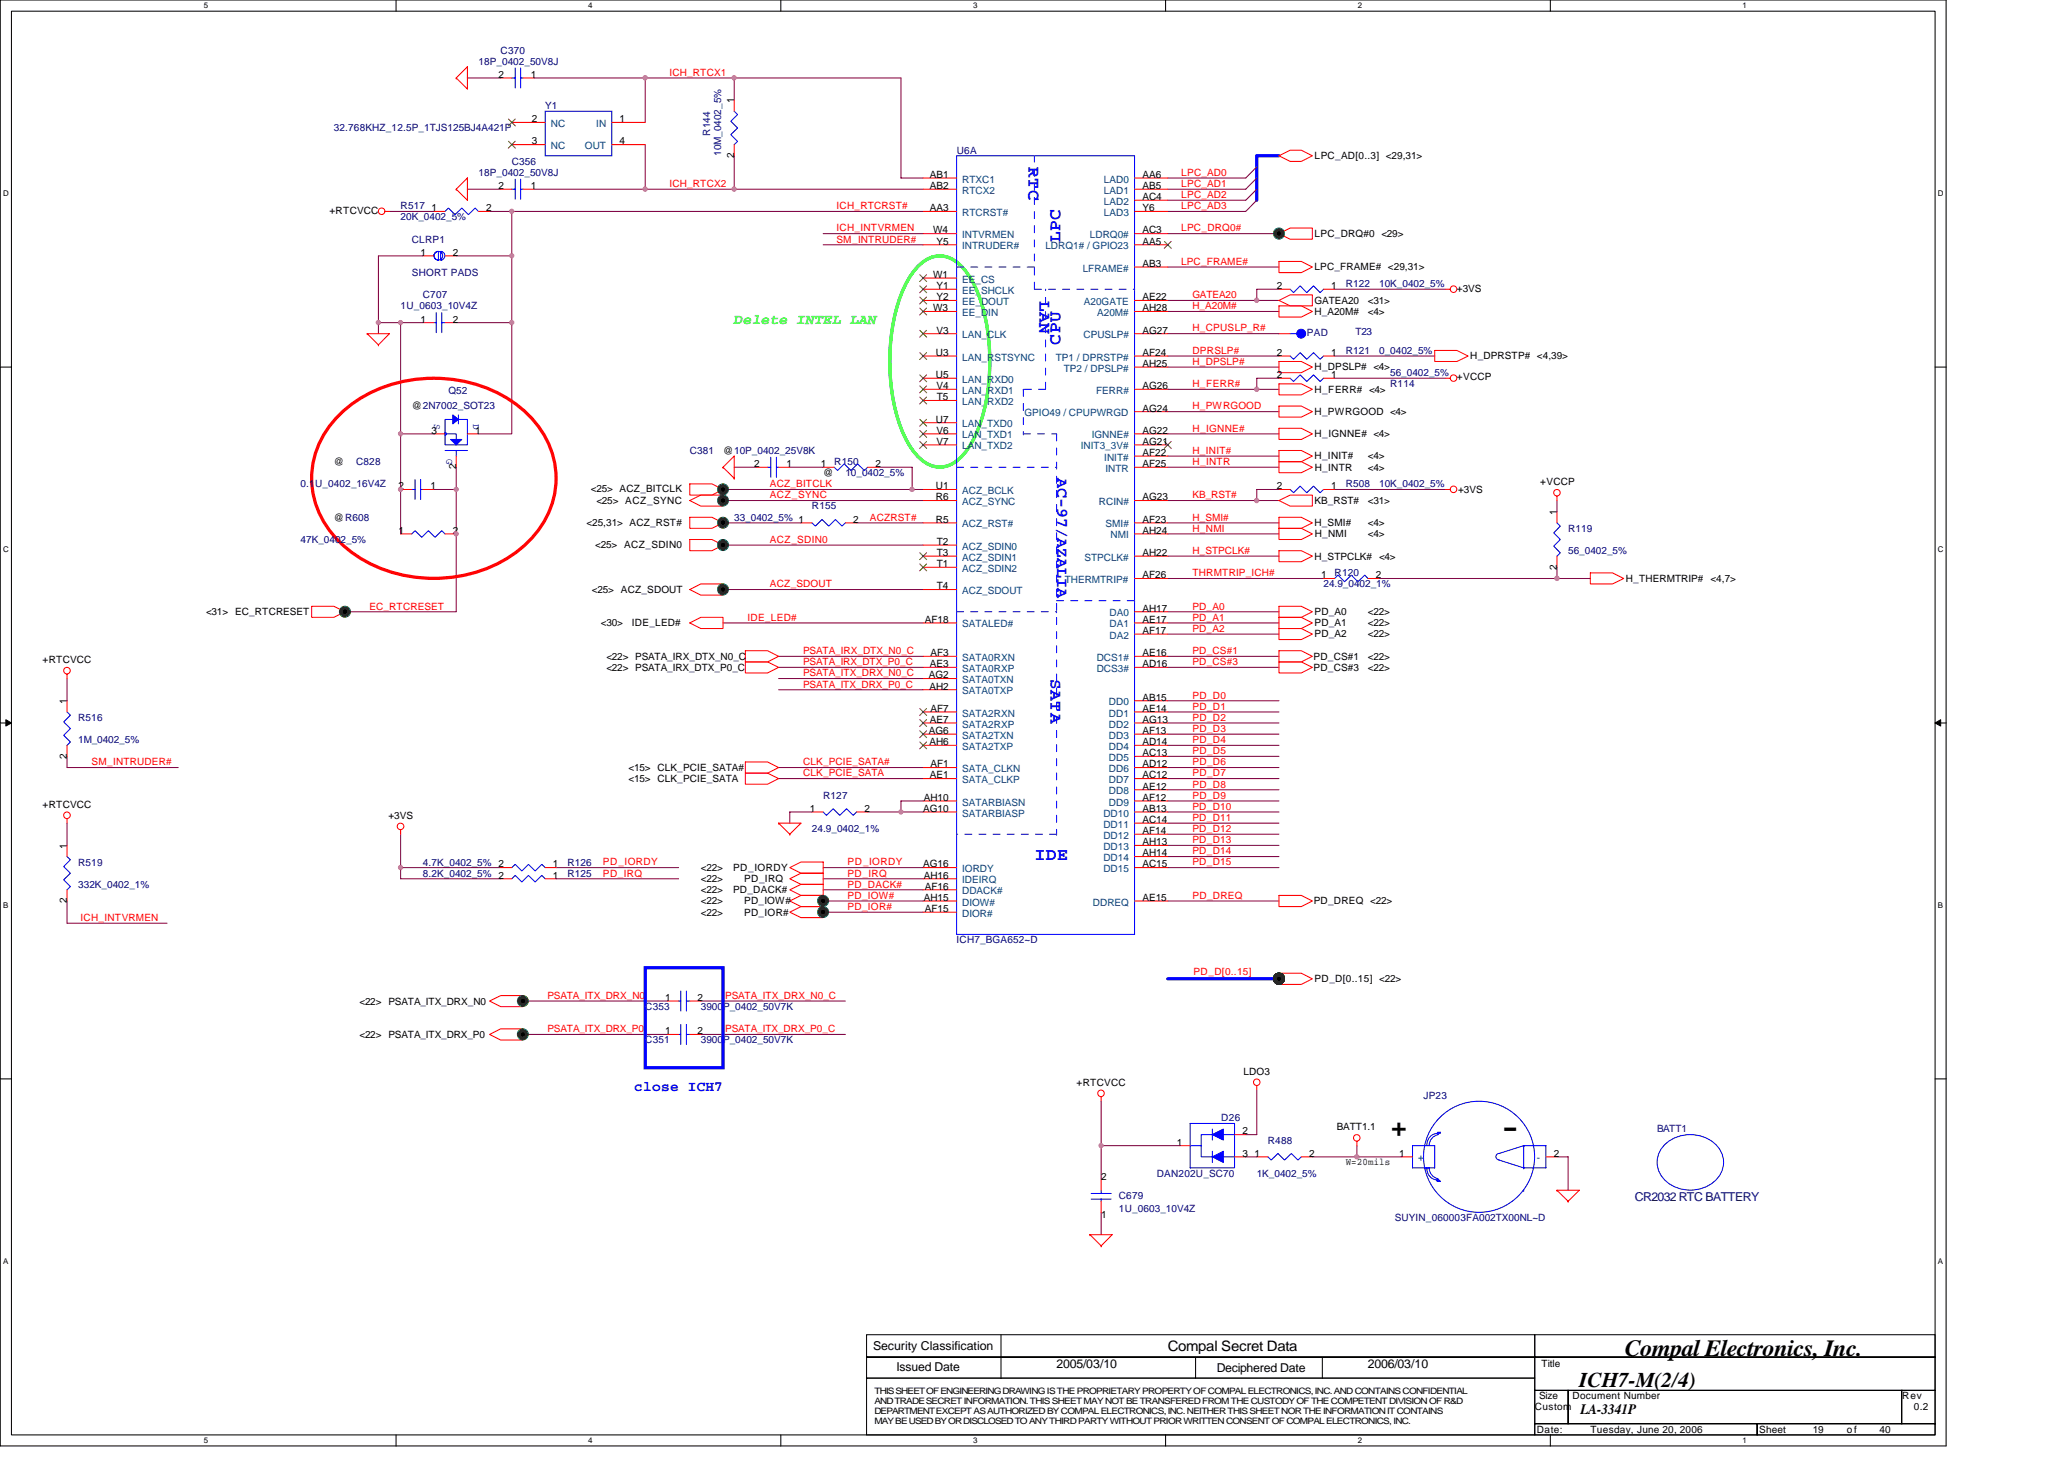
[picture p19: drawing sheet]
<svg xmlns="http://www.w3.org/2000/svg" width="297mm" height="210mm" viewBox="0 0 297 210" stroke-linecap="round" stroke-linejoin="round" font-family="sans-serif">
<defs><g id="words">
<g font-size="4.3">
<text x="200.1" y="163.6">+</text>
<text x="216.1" y="163.6">-</text>
</g>
<text font-size="3.3" x="233.8" y="195.1">Compal Electronics, Inc.</text>
<text font-size="3" x="227.3" y="199.6">ICH7-M(2/4)</text>
<g font-size="2.5" fill="#00f">
<text x="148" y="24" transform="rotate(90 148 24)">RTC</text>
<text x="152.6" y="34.8" transform="rotate(-90 152.6 34.8)">LPC</text>
<text x="149.6" y="43.3" transform="rotate(90 149.6 43.3)">LAN</text>
<text x="152.6" y="49.6" transform="rotate(-90 152.6 49.6)">CPU</text>
<text x="151.2" y="97.6" transform="rotate(90 151.2 97.6)">SATA</text>
<text x="148.9" y="123.8">IDE</text>
</g>
<text font-size="2.4" fill="#00f" x="152.1" y="68.8" transform="rotate(90 152.1 68.8)">AC-97/AZALIA</text>
<text font-size="2.1" fill="#0f0" x="105.7" y="46.6">Delete INTEL LAN</text>
<text font-size="2.1" fill="#00f" x="91.3" y="157">close ICH7</text>
<g font-size="2.1">
<text x="168.1" y="194.4">Compal Secret Data</text>
<text x="227.4" y="203.5">LA-3341P</text>
</g>
<text font-size="1.8" fill="#000080" x="235.3" y="172.8">CR2032 RTC BATTERY</text>
<g font-size="1.8">
<text x="125.7" y="194.2">Security Classification</text>
<text x="129" y="197.3">Issued Date</text>
<text x="152.1" y="196.8">2005/03/10</text>
<text x="175.1" y="197.4">Deciphered Date</text>
<text x="196.9" y="196.8">2006/03/10</text>
</g>
<g font-size="1.4" fill="#000080">
<text x="68.9" y="9.3">18P_0402_50V8J</text>
<text x="72" y="7.7">C370</text>
<text x="78.5" y="15.7">Y1</text>
<text x="48" y="18.9">32.768KHZ_12.5P_1TJS125BJ4A421P</text>
<text x="73.7" y="23.7">C356</text>
<text x="102.2" y="19.5" transform="rotate(-90 102.2 19.5)">R144</text>
<text x="103.8" y="22.4" transform="rotate(-90 103.8 22.4)">10M_0402_5%</text>
<text x="137.7" y="22.1">U6A</text>
<text x="68.9" y="25.3">18P_0402_50V8J</text>
<text x="57.7" y="30.1">R517</text>
<text x="57.7" y="31.7">20K_0402_5%</text>
<text x="59.3" y="34.9">CLRP1</text>
<text x="59.3" y="39.7">SHORT PADS</text>
<text x="193.7" y="41.3">R122</text>
<text x="198.5" y="41.3">10K_0402_5%</text>
<text x="57.7" y="44.5">1U_0603_10V4Z</text>
<text x="60.9" y="42.9">C707</text>
<text x="188.1" y="48.3">PAD</text>
<text x="193.7" y="50.9">R121</text>
<text x="195.1" y="48.2">T23</text>
<text x="198.5" y="50.9">0_0402_5%</text>
<text x="64.5" y="56.7">Q52</text>
<text x="200.1" y="55.7">R114</text>
<text x="200.1" y="54.1">56_0402_5%</text>
<text x="99.3" y="65.3">C381</text>
<text x="43.3" y="70.1">0.1U_0402_16V4Z</text>
<text x="51.3" y="66.9">C828</text>
<text x="120.1" y="66.9">R150</text>
<text x="121.7" y="68.5">10_0402_5%</text>
<text x="193.7" y="70.1">R508</text>
<text x="198.5" y="70.1">10K_0402_5%</text>
<text x="105.7" y="74.9">33_0402_5% 1</text>
<text x="116.9" y="73.3">R155</text>
<text x="225.7" y="76.5">R119</text>
<text x="43.3" y="78.1">47K_0402_5%</text>
<text x="192.1" y="82.9">R120</text>
<text x="225.7" y="79.7">56_0402_5%</text>
<text x="190.5" y="84.5">24.9_0402_1%</text>
<text x="11.3" y="103.7">R516</text>
<text x="11.3" y="106.9">1M_0402_5%</text>
<text x="116.9" y="119.7">24.9_0402_1%</text>
<text x="118.5" y="114.9">R127</text>
<text x="11.3" y="124.5">R519</text>
<text x="60.9" y="124.5">4.7K_0402_5% 2</text>
<text x="81.7" y="124.5">R126</text>
<text x="11.3" y="127.7">332K_0402_1%</text>
<text x="60.9" y="126.1">8.2K_0402_5% 2</text>
<text x="81.7" y="126.1">R125</text>
<text x="137.7" y="135.7">ICH7_BGA652~D</text>
<text x="92.9" y="145.3">C353</text>
<text x="100.9" y="145.3">3900P_0402_50V7K</text>
<text x="92.9" y="150.1">C351</text>
<text x="100.9" y="150.1">3900P_0402_50V7K</text>
<text x="175.8" y="161.3">D26</text>
<text x="204.9" y="158.1">JP23</text>
<text x="182.5" y="164.5">R488</text>
<text x="238.5" y="162.9">BATT1</text>
<text x="161" y="172.5">C679</text>
<text x="166.5" y="169.3">DAN202U_SC70</text>
<text x="180.9" y="169.3">1K_0402_5%</text>
<text x="161" y="174.4">1U_0603_10V4Z</text>
<text x="200.7" y="175.7">SUYIN_060003FA002TX00NL~D</text>
</g>
<g font-size="1.4">
<text x="71.7" y="11.2">2</text>
<text x="76.4" y="11.2">1</text>
<text x="76.5" y="17.6">2</text>
<text x="89.2" y="17.6">1</text>
<text x="105.6" y="14.9" transform="rotate(-90 105.6 14.9)">1</text>
<text x="76.5" y="20.8">3</text>
<text x="89.2" y="20.8">4</text>
<text x="105.6" y="22.7" transform="rotate(-90 105.6 22.7)">2</text>
<text x="189.2" y="22.9">LPC_AD[0..3] &lt;29,31&gt;</text>
<text x="71.7" y="27.2">2</text>
<text x="76.4" y="27.2">1</text>
<text x="133.8" y="25.6">AB1</text>
<text x="133.8" y="27.2">AB2</text>
<text x="164.4" y="25.6">AA6</text>
<text x="164.4" y="27.2">AB5</text>
<text x="164.4" y="28.8">AC4</text>
<text x="47.4" y="30.7">+RTCVCC</text>
<text x="62.1" y="30.4">1</text>
<text x="70" y="30.4">2</text>
<text x="133.8" y="30.4">AA3</text>
<text x="134.3" y="33.6">W4</text>
<text x="134.8" y="35.2">Y5</text>
<text x="164.4" y="30.4">Y6</text>
<text x="164.4" y="35.2">AA5</text>
<text x="164.4" y="33.6">AC3</text>
<text x="189.2" y="34.1">LPC_DRQ#0 &lt;29&gt;</text>
<text x="60.5" y="36.8">1</text>
<text x="65.2" y="36.8">2</text>
<text x="134.3" y="40">W1</text>
<text x="134.8" y="41.6">Y1</text>
<text x="164.4" y="38.4">AB3</text>
<text x="183.7" y="41.6">2</text>
<text x="189.2" y="38.9">LPC_FRAME# &lt;29,31&gt;</text>
<text x="191.6" y="41.6">1</text>
<text x="209.7" y="42">+3VS</text>
<text x="60.5" y="46.4">1</text>
<text x="65.2" y="46.4">2</text>
<text x="134.3" y="44.8">W3</text>
<text x="134.8" y="43.2">Y2</text>
<text x="134.8" y="48">V3</text>
<text x="164.4" y="48">AG27</text>
<text x="164.4" y="44.8">AH28</text>
<text x="164.4" y="43.2">AE22</text>
<text x="189.2" y="45.3">H_A20M#</text>
<text x="189.2" y="43.7">GATEA20</text>
<text x="196.8" y="45.3">&lt;4&gt;</text>
<text x="196.9" y="43.7">&lt;31&gt;</text>
<text x="134.7" y="51.2">U3</text>
<text x="164.4" y="51.2">AF24</text>
<text x="164.4" y="52.8">AH25</text>
<text x="183.7" y="51.2">2</text>
<text x="189.2" y="53.3">H_DPSLP# &lt;4&gt;</text>
<text x="191.6" y="51.2">1</text>
<text x="211.6" y="51.7">H_DPRSTP# &lt;4,39&gt;</text>
<text x="59.3" y="58.9">@2N7002_SOT23</text>
<text x="134.7" y="54.4">U5</text>
<text x="134.8" y="56">V4</text>
<text x="134.8" y="57.6">T5</text>
<text x="164.4" y="56">AG26</text>
<text x="164.4" y="59.2">AG24</text>
<text x="183.7" y="54.4">2</text>
<text x="189.2" y="56.5">H_FERR# &lt;4&gt;</text>
<text x="189.2" y="59.7">H_PWRGOOD &lt;4&gt;</text>
<text x="191.6" y="54.4">1</text>
<text x="209.7" y="54.7">+VCCP</text>
<text x="62.1" y="62.4">3</text>
<text x="68.4" y="62.4">1</text>
<text x="104.1" y="65.3">@10P_0402_25V8K</text>
<text x="134.7" y="60.8">U7</text>
<text x="134.8" y="62.4">V6</text>
<text x="134.8" y="64">V7</text>
<text x="164.4" y="62.4">AG22</text>
<text x="164.4" y="65.6">AF22</text>
<text x="164.4" y="64">AG21</text>
<text x="189.2" y="62.9">H_IGNNE# &lt;4&gt;</text>
<text x="48.1" y="66.9">@</text>
<text x="57.3" y="70.4">2</text>
<text x="62" y="70.4">1</text>
<text x="65.6" y="67.5" transform="rotate(-90 65.6 67.5)">2</text>
<text x="85" y="70.7">&lt;25&gt; ACZ_BITCLK</text>
<text x="108.5" y="67.2">2</text>
<text x="113.2" y="67.2">1</text>
<text x="118.1" y="67.2">1</text>
<text x="118.5" y="68.5">@</text>
<text x="126" y="67.2">2</text>
<text x="134.7" y="70.4">U1</text>
<text x="134.7" y="72">R6</text>
<text x="164.4" y="72">AG23</text>
<text x="164.4" y="67.2">AF25</text>
<text x="183.7" y="70.4">2</text>
<text x="189.2" y="66.1">H_INIT#</text>
<text x="189.2" y="67.7">H_INTR</text>
<text x="191.6" y="70.4">1</text>
<text x="196.8" y="66.1">&lt;4&gt;</text>
<text x="196.8" y="67.7">&lt;4&gt;</text>
<text x="209.8" y="70.9">+3VS</text>
<text x="221.7" y="69.8">+VCCP</text>
<text x="48" y="74.9">@R608</text>
<text x="57.3" y="76.8">1</text>
<text x="65.2" y="76.8">2</text>
<text x="84.4" y="75.7">&lt;25,31&gt; ACZ_RST#</text>
<text x="85.8" y="72.5">&lt;25&gt; ACZ_SYNC</text>
<text x="122.8" y="75.2">2</text>
<text x="134.7" y="75.2">R5</text>
<text x="164.4" y="76.8">AH24</text>
<text x="164.4" y="75.2">AF23</text>
<text x="189.2" y="75.7">H_SMI#</text>
<text x="189.2" y="72.5">KB_RST#</text>
<text x="189.2" y="77.3">H_NMI</text>
<text x="196.8" y="77.3">&lt;4&gt;</text>
<text x="196.8" y="75.7">&lt;4&gt;</text>
<text x="196.9" y="72.5">&lt;31&gt;</text>
<text x="224" y="74.1" transform="rotate(-90 224 74.1)">1</text>
<text x="85.7" y="78.9">&lt;25&gt; ACZ_SDIN0</text>
<text x="134.8" y="78.4">T2</text>
<text x="134.8" y="80">T3</text>
<text x="134.8" y="81.6">T1</text>
<text x="164.4" y="80">AH22</text>
<text x="164.4" y="83.2">AF26</text>
<text x="189.2" y="80.5">H_STPCLK# &lt;4&gt;</text>
<text x="190.1" y="83.2">1</text>
<text x="198" y="83.2">2</text>
<text x="224" y="81.9" transform="rotate(-90 224 81.9)">2</text>
<text x="234" y="83.7">H_THERMTRIP#</text>
<text x="246.2" y="83.7">&lt;4,7&gt;</text>
<text x="29.7" y="88.5">&lt;31&gt; EC_RTCRESET</text>
<text x="85.2" y="85.3">&lt;25&gt; ACZ_SDOUT</text>
<text x="133.1" y="89.6">AF18</text>
<text x="134.8" y="84.8">T4</text>
<text x="164.4" y="88">AH17</text>
<text x="164.4" y="89.6">AE17</text>
<text x="189.2" y="88.5">PD_A0</text>
<text x="196.9" y="88.5">&lt;22&gt;</text>
<text x="6.1" y="95.4">+RTCVCC</text>
<text x="86.5" y="90.1">&lt;30&gt;</text>
<text x="87.3" y="94.9">&lt;22&gt; PSATA_IRX_DTX_N0_C</text>
<text x="90.9" y="90.1">IDE_LED#</text>
<text x="133.8" y="96">AE3</text>
<text x="133.9" y="94.4">AF3</text>
<text x="164.4" y="94.4">AE16</text>
<text x="164.4" y="96">AD16</text>
<text x="164.4" y="91.2">AF17</text>
<text x="189" y="94.9">PD_CS#1</text>
<text x="189.2" y="90.1">PD_A1</text>
<text x="189.2" y="91.7">PD_A2</text>
<text x="196.9" y="94.9">&lt;22&gt;</text>
<text x="196.9" y="90.1">&lt;22&gt;</text>
<text x="196.9" y="91.7">&lt;22&gt;</text>
<text x="9.6" y="101.3" transform="rotate(-90 9.6 101.3)">1</text>
<text x="87.3" y="96.5">&lt;22&gt; PSATA_IRX_DTX_P0_C</text>
<text x="133.7" y="97.6">AG2</text>
<text x="133.7" y="99.2">AH2</text>
<text x="164.4" y="100.8">AB15</text>
<text x="189" y="96.5">PD_CS#3</text>
<text x="196.9" y="96.5">&lt;22&gt;</text>
<text x="133.7" y="105.6">AG6</text>
<text x="133.7" y="107.2">AH6</text>
<text x="133.8" y="104">AE7</text>
<text x="133.9" y="102.4">AF7</text>
<text x="164.4" y="102.4">AE14</text>
<text x="164.4" y="104">AG13</text>
<text x="164.4" y="105.6">AF13</text>
<text x="164.4" y="107.2">AD14</text>
<text x="9.6" y="109.2" transform="rotate(-90 9.6 109.2)">2</text>
<text x="90.5" y="110.9">&lt;15&gt; CLK_PCIE_SATA#</text>
<text x="90.5" y="112.5">&lt;15&gt; CLK_PCIE_SATA</text>
<text x="133.8" y="112">AE1</text>
<text x="133.9" y="110.4">AF1</text>
<text x="164.4" y="108.8">AC13</text>
<text x="164.4" y="110.4">AD12</text>
<text x="164.4" y="112">AC12</text>
<text x="164.4" y="113.6">AE12</text>
<text x="6.1" y="116.2">+RTCVCC</text>
<text x="55.9" y="117.8">+3VS</text>
<text x="116.5" y="116.8">1</text>
<text x="124.4" y="116.8">2</text>
<text x="132.9" y="116.8">AG10</text>
<text x="132.9" y="115.2">AH10</text>
<text x="164.4" y="116.8">AB13</text>
<text x="164.4" y="118.4">AC14</text>
<text x="164.4" y="120">AF14</text>
<text x="164.4" y="115.2">AF12</text>
<text x="9.6" y="122.1" transform="rotate(-90 9.6 122.1)">1</text>
<text x="79.6" y="124.8">1</text>
<text x="100.9" y="125.3">&lt;22&gt;</text>
<text x="105.5" y="125.3">PD_IORDY</text>
<text x="132.9" y="124.8">AG16</text>
<text x="164.4" y="121.6">AH13</text>
<text x="164.4" y="123.2">AH14</text>
<text x="164.4" y="124.8">AC15</text>
<text x="9.6" y="129.9" transform="rotate(-90 9.6 129.9)">2</text>
<text x="79.6" y="126.4">1</text>
<text x="100.9" y="130.1">&lt;22&gt;</text>
<text x="100.9" y="131.7">&lt;22&gt;</text>
<text x="100.9" y="126.9">&lt;22&gt;</text>
<text x="100.9" y="128.5">&lt;22&gt;</text>
<text x="105.5" y="128.5">PD_DACK#</text>
<text x="107.1" y="130.1">PD_IOW#</text>
<text x="107.1" y="131.7">PD_IOR#</text>
<text x="107.1" y="126.9">PD_IRQ</text>
<text x="132.9" y="126.4">AH16</text>
<text x="132.9" y="129.6">AH15</text>
<text x="133.1" y="128">AF16</text>
<text x="133.1" y="131.2">AF15</text>
<text x="164.4" y="129.6">AE15</text>
<text x="189.1" y="130.1">PD_DREQ &lt;22&gt;</text>
<text x="95.7" y="144">1</text>
<text x="100.4" y="144">2</text>
<text x="189.2" y="141.3">PD_D[0..15] &lt;22&gt;</text>
<text x="51.7" y="144.5">&lt;22&gt; PSATA_ITX_DRX_N0</text>
<text x="51.7" y="149.3">&lt;22&gt; PSATA_ITX_DRX_P0</text>
<text x="95.7" y="148.8">1</text>
<text x="100.4" y="148.8">2</text>
<text x="178.9" y="154.6">LDO3</text>
<text x="154.9" y="156.2">+RTCVCC</text>
<text x="169.4" y="164.8">1</text>
<text x="178.8" y="163.2">2</text>
<text x="178.8" y="166.4">3</text>
<text x="180.5" y="166.4">1</text>
<text x="188.4" y="166.4">2</text>
<text x="192.4" y="162.6">BATT1.1</text>
<text x="193.7" y="167.6">W=20mils</text>
<text x="201.4" y="166.4">1</text>
<text x="223.6" y="166.4">2</text>
<text x="158.5" y="169.8">2</text>
<text x="158.5" y="175.2">1</text>
<text x="221.8" y="196.7">Title</text>
<text x="220.9" y="202.9">Custom</text>
<text x="221.5" y="201.3">Size</text>
<text x="226.3" y="201.3">Document Number</text>
<text x="273.7" y="201.3">Rev</text>
<text x="275.4" y="202.9">0.2</text>
<text x="221.2" y="206.1">Date:</text>
<text x="228.9" y="206.1">Tuesday, June 20, 2006</text>
<text x="253.2" y="206.1">Sheet</text>
<text x="260.9" y="206.1">19</text>
<text x="265.8" y="206.1">of</text>
<text x="270.5" y="206.1">40</text>
</g>
<g font-size="1.4" fill="#f00">
<text x="96.4" y="10.9">ICH_RTCX1</text>
<text x="96.4" y="26.9">ICH_RTCX2</text>
<text x="170" y="25.3">LPC_AD0</text>
<text x="170" y="28.5">LPC_AD2</text>
<text x="170" y="26.9">LPC_AD1</text>
<text x="120.4" y="33.3">ICH_INTVRMEN</text>
<text x="120.4" y="30.1">ICH_RTCRST#</text>
<text x="120.4" y="34.9">SM_INTRUDER#</text>
<text x="170" y="30.1">LPC_AD3</text>
<text x="170" y="33.3">LPC_DRQ0#</text>
<text x="170" y="38.1">LPC_FRAME#</text>
<text x="171.6" y="44.5">H_A20M#</text>
<text x="171.6" y="47.7">H_CPUSLP_R#</text>
<text x="171.6" y="42.9">GATEA20</text>
<text x="171.6" y="52.5">H_DPSLP#</text>
<text x="171.6" y="50.9">DPRSLP#</text>
<text x="171.6" y="58.9">H_PWRGOOD</text>
<text x="171.6" y="55.7">H_FERR#</text>
<text x="171.6" y="65.3">H_INIT#</text>
<text x="171.6" y="62.1">H_IGNNE#</text>
<text x="110.8" y="71.7">ACZ_SYNC</text>
<text x="110.8" y="70.1">ACZ_BITCLK</text>
<text x="171.6" y="71.7">KB_RST#</text>
<text x="171.6" y="66.9">H_INTR</text>
<text x="125.2" y="74.9">ACZRST#</text>
<text x="171.6" y="74.9">H_SMI#</text>
<text x="171.6" y="76.5">H_NMI</text>
<text x="110.8" y="78.1">ACZ_SDIN0</text>
<text x="171.6" y="79.7">H_STPCLK#</text>
<text x="171.6" y="82.9">THRMTRIP_ICH#</text>
<text x="53.2" y="87.7">EC_RTCRESET</text>
<text x="107.6" y="89.3">IDE_LED#</text>
<text x="110.8" y="84.5">ACZ_SDOUT</text>
<text x="171.6" y="89.3">PD_A1</text>
<text x="171.6" y="87.7">PD_A0</text>
<text x="115.6" y="95.7">PSATA_IRX_DTX_P0_C</text>
<text x="115.6" y="94.1">PSATA_IRX_DTX_N0_C</text>
<text x="171.6" y="94.1">PD_CS#1</text>
<text x="171.6" y="95.7">PD_CS#3</text>
<text x="171.6" y="90.9">PD_A2</text>
<text x="115.6" y="98.9">PSATA_ITX_DRX_P0_C</text>
<text x="115.6" y="97.3">PSATA_ITX_DRX_N0_C</text>
<text x="171.6" y="100.5">PD_D0</text>
<text x="171.6" y="106.9">PD_D4</text>
<text x="171.6" y="105.3">PD_D3</text>
<text x="171.6" y="103.7">PD_D2</text>
<text x="171.6" y="102.1">PD_D1</text>
<text x="13.2" y="110.1">SM_INTRUDER#</text>
<text x="115.6" y="110.1">CLK_PCIE_SATA#</text>
<text x="115.6" y="111.7">CLK_PCIE_SATA</text>
<text x="171.6" y="110.1">PD_D6</text>
<text x="171.6" y="113.3">PD_D8</text>
<text x="171.6" y="111.7">PD_D7</text>
<text x="171.6" y="108.5">PD_D5</text>
<text x="171.6" y="116.5">PD_D10</text>
<text x="171.6" y="119.7">PD_D12</text>
<text x="171.6" y="118.1">PD_D11</text>
<text x="171.6" y="114.9">PD_D9</text>
<text x="86.8" y="124.5">PD_IORDY</text>
<text x="122" y="124.5">PD_IORDY</text>
<text x="171.6" y="122.9">PD_D14</text>
<text x="171.6" y="124.5">PD_D15</text>
<text x="171.6" y="121.3">PD_D13</text>
<text x="86.8" y="126.1">PD_IRQ</text>
<text x="122" y="130.9">PD_IOR#</text>
<text x="122" y="129.3">PD_IOW#</text>
<text x="122" y="127.7">PD_DACK#</text>
<text x="122" y="126.1">PD_IRQ</text>
<text x="171.6" y="129.3">PD_DREQ</text>
<text x="11.6" y="132.5">ICH_INTVRMEN</text>
<text x="78.8" y="143.7">PSATA_ITX_DRX_N0</text>
<text x="104.4" y="143.7">PSATA_ITX_DRX_N0_C</text>
<text x="171.8" y="140.3">PD_D[0..15]</text>
<text x="78.8" y="148.5">PSATA_ITX_DRX_P0</text>
<text x="104.4" y="148.5">PSATA_ITX_DRX_P0_C</text>
</g>
<g font-size="1.4" fill="#004080">
<text x="79.3" y="21.5">NC</text>
<text x="79.3" y="18.3">NC</text>
<text x="84.2" y="21.5">OUT</text>
<text x="85.8" y="18.3">IN</text>
<text x="138.5" y="26.3">RTXC1</text>
<text x="138.5" y="27.9">RTCX2</text>
<text x="158.9" y="26.3">LAD0</text>
<text x="158.9" y="27.9">LAD1</text>
<text x="158.9" y="29.5">LAD2</text>
<text x="138.5" y="31.1">RTCRST#</text>
<text x="138.5" y="34.3">INTVRMEN</text>
<text x="138.5" y="35.9">INTRUDER#</text>
<text x="150.4" y="35.9">LDRQ1# / GPIO23</text>
<text x="156.9" y="34.3">LDRQ0#</text>
<text x="158.9" y="31.1">LAD3</text>
<text x="138.5" y="40.7">EE_CS</text>
<text x="155.8" y="39.1">LFRAME#</text>
<text x="138.5" y="42.3">EE_SHCLK</text>
<text x="138.5" y="43.9">EE_DOUT</text>
<text x="138.5" y="45.5">EE_DIN</text>
<text x="156" y="43.9">A20GATE</text>
<text x="157.9" y="45.5">A20M#</text>
<text x="138.5" y="48.7">LAN_CLK</text>
<text x="138.5" y="51.9">LAN_RSTSYNC</text>
<text x="152" y="51.9">TP1 / DPRSTP#</text>
<text x="153.1" y="53.5">TP2 / DPSLP#</text>
<text x="155.9" y="48.7">CPUSLP#</text>
<text x="138.5" y="55.1">LAN_RXD0</text>
<text x="138.5" y="56.7">LAN_RXD1</text>
<text x="138.5" y="58.3">LAN_RXD2</text>
<text x="147.4" y="59.9">GPIO49 / CPUPWRGD</text>
<text x="157.8" y="56.7">FERR#</text>
<text x="138.5" y="61.5">LAN_TXD0</text>
<text x="138.5" y="63.1">LAN_TXD1</text>
<text x="138.5" y="64.7">LAN_TXD2</text>
<text x="155.6" y="64.7">INIT3_3V#</text>
<text x="157.1" y="63.1">IGNNE#</text>
<text x="138.5" y="71.1">ACZ_BCLK</text>
<text x="158.9" y="66.3">INIT#</text>
<text x="159.1" y="67.9">INTR</text>
<text x="138.5" y="72.7">ACZ_SYNC</text>
<text x="138.5" y="75.9">ACZ_RST#</text>
<text x="158.2" y="72.7">RCIN#</text>
<text x="159.1" y="75.9">SMI#</text>
<text x="159.8" y="77.5">NMI</text>
<text x="138.5" y="79.1">ACZ_SDIN0</text>
<text x="138.5" y="80.7">ACZ_SDIN1</text>
<text x="138.5" y="82.3">ACZ_SDIN2</text>
<text x="153.2" y="83.9">THERMTRIP#</text>
<text x="156.1" y="80.7">STPCLK#</text>
<text x="138.5" y="85.5">ACZ_SDOUT</text>
<text x="159.7" y="88.7">DA0</text>
<text x="138.5" y="90.3">SATALED#</text>
<text x="138.5" y="95.1">SATA0RXN</text>
<text x="157.8" y="95.1">DCS1#</text>
<text x="159.7" y="90.3">DA1</text>
<text x="159.7" y="91.9">DA2</text>
<text x="138.5" y="96.7">SATA0RXP</text>
<text x="138.5" y="98.3">SATA0TXN</text>
<text x="138.5" y="99.9">SATA0TXP</text>
<text x="157.8" y="96.7">DCS3#</text>
<text x="159.6" y="101.5">DD0</text>
<text x="138.5" y="103.1">SATA2RXN</text>
<text x="138.5" y="104.7">SATA2RXP</text>
<text x="138.5" y="106.3">SATA2TXN</text>
<text x="138.5" y="107.9">SATA2TXP</text>
<text x="159.6" y="103.1">DD1</text>
<text x="159.6" y="104.7">DD2</text>
<text x="159.6" y="106.3">DD3</text>
<text x="159.6" y="107.9">DD4</text>
<text x="138.5" y="111.1">SATA_CLKN</text>
<text x="138.5" y="112.7">SATA_CLKP</text>
<text x="159.6" y="109.5">DD5</text>
<text x="159.6" y="111.1">DD6</text>
<text x="159.6" y="112.7">DD7</text>
<text x="138.5" y="115.9">SATARBIASN</text>
<text x="138.5" y="117.5">SATARBIASP</text>
<text x="158.8" y="117.5">DD10</text>
<text x="158.8" y="119.1">DD11</text>
<text x="159.6" y="114.3">DD8</text>
<text x="159.6" y="115.9">DD9</text>
<text x="138.5" y="125.5">IORDY</text>
<text x="158.8" y="120.7">DD12</text>
<text x="158.8" y="122.3">DD13</text>
<text x="158.8" y="123.9">DD14</text>
<text x="158.8" y="125.5">DD15</text>
<text x="138.5" y="127.1">IDEIRQ</text>
<text x="138.5" y="128.7">DDACK#</text>
<text x="138.5" y="130.3">DIOW#</text>
<text x="138.5" y="131.9">DIOR#</text>
<text x="157.3" y="130.3">DDREQ</text>
<text x="204.1" y="167.1">+</text>
<text x="221.2" y="167.1">-</text>
</g>
<g font-size="1.4" fill="#00f">
<text x="62.5" y="61" transform="rotate(90 62.5 61)">S</text>
<text x="68.1" y="61" transform="rotate(90 68.1 61)">D</text>
<text x="64.3" y="66.1" transform="rotate(90 64.3 66.1)">G</text>
</g>
<g font-size="1.3">
<text x="125.8" y="200.5">THIS SHEET OF ENGINEERING DRAWING IS THE PROPRIETARY PROPERTY OF COMPAL ELECTRONICS, INC. AND CONTAINS CONFIDENTIAL</text>
<text x="125.8" y="202">AND TRADE SECRET INFORMATION. THIS SHEET MAY NOT BE TRANSFERED FROM THE CUSTODY OF THE COMPETENT DIVISION OF R&amp;D</text>
<text x="125.8" y="203.5">DEPARTMENT EXCEPT AS AUTHORIZED BY COMPAL ELECTRONICS, INC. NEITHER THIS SHEET NOR THE INFORMATION IT CONTAINS</text>
<text x="125.8" y="204.9">MAY BE USED BY OR DISCLOSED TO ANY THIRD PARTY WITHOUT PRIOR WRITTEN CONSENT OF COMPAL ELECTRONICS, INC.</text>
</g>
<g font-size="1.1">
<text x="29.3" y="1.2">5</text>
<text x="84.7" y="1.2">4</text>
<text x="140" y="1.2">3</text>
<text x="195.4" y="1.2">2</text>
<text x="250.8" y="1.2">1</text>
<text x=".4" y="28.2">D</text>
<text x="278.9" y="28.2">D</text>
<text x=".4" y="79.4">C</text>
<text x="278.9" y="79.4">C</text>
<text x=".4" y="130.6">B</text>
<text x="278.9" y="130.6">B</text>
<text x=".4" y="181.8">A</text>
<text x="278.9" y="181.8">A</text>
<text x="29.3" y="207.6">5</text>
<text x="84.7" y="207.6">4</text>
<text x="140" y="207.6">3</text>
<text x="195.4" y="207.6">2</text>
<text x="250.8" y="207.6">1</text>
</g>
</g></defs>
<path d="M0 0h280.1v208h-280.1zM1.6 1.6h276.9v204.8h-276.9z" fill="none" stroke="#000" stroke-width=".15"/>
<g fill="#fff">
<path d="M29.3 .2h.6v1.2h-.6z"/>
<path d="M29.3 206.6h.6v1.3h-.6z"/>
</g>
<path d="M57 0v1.6M57 206.4v1.6" fill="none" stroke="#000" stroke-width=".15"/>
<g fill="#fff">
<path d="M84.7 .2h.6v1.2h-.6z"/>
<path d="M84.7 206.6h.6v1.3h-.6z"/>
</g>
<path d="M112.4 0v1.6M112.4 206.4v1.6" fill="none" stroke="#000" stroke-width=".15"/>
<g fill="#fff">
<path d="M140 .2h.6v1.2h-.6z"/>
<path d="M140 206.6h.6v1.3h-.6z"/>
</g>
<path d="M167.7 0v1.6M167.7 206.4v1.6" fill="none" stroke="#000" stroke-width=".15"/>
<g fill="#fff">
<path d="M195.4 .2h.6v1.2h-.6z"/>
<path d="M195.4 206.6h.6v1.3h-.6z"/>
</g>
<path d="M223.1 0v1.6M223.1 206.4v1.6" fill="none" stroke="#000" stroke-width=".15"/>
<g fill="#fff">
<path d="M250.8 .2h.6v1.2h-.6z"/>
<path d="M250.8 206.6h.6v1.3h-.6z"/>
<path d="M.4 27.2h.8v1.3h-.8z"/>
<path d="M278.9 27.2h.8v1.3h-.8z"/>
<path d="M.4 78.4h.8v1.3h-.8z"/>
<path d="M278.9 78.4h.8v1.3h-.8z"/>
</g>
<path d="M0 52.8h1.6M278.5 52.8h1.6" fill="none" stroke="#000" stroke-width=".15"/>
<g fill="#fff">
<path d="M.4 129.6h.8v1.3h-.8z"/>
<path d="M278.9 129.6h.7v1.3h-.7z"/>
</g>
<path d="M0 104h1.6M278.5 104h1.6" fill="none" stroke="#000" stroke-width=".15"/>
<path d="M.8 103.5l.8 .5-.8 .5zM278.5 104l.8-.5v1z" fill="#000" stroke="#000" stroke-width=".14"/>
<g fill="#fff">
<path d="M.4 180.8h.8v1.3h-.8z"/>
<path d="M278.9 180.8h.7v1.3h-.7z"/>
</g>
<g fill="none" stroke="#000" stroke-width=".15">
<path d="M0 155.2h1.6M278.5 155.2h1.6M124.7 192h96.2v3.2h-96.2zM124.7 195.2h96.2v3.1h-96.2zM124.7 198.3h96.2v8.1h-96.2zM144.1 192v6.3M172.1 195.2v3.1M190.3 195.2v3.1M220.9 192h57.6v3.2h-57.6zM220.9 195.2h57.6v4.8h-57.6zM220.9 200h4.8v4.8h-4.8zM220.9 204.8h32v1.6h-32z"/>
<path d="M225.7 200h48v4.8h-48zM252.9 204.8h25.6v1.6h-25.6zM273.7 200h4.8v4.8h-4.8z"/>
</g>
<g fill="none" stroke="#800040" stroke-width=".15">
<path d="M67.3 11.2h4.7M76.9 11.2h52.8v14.4h3.2M92.9 11.2v6.4M105.7 11.2v3.2M56 30.4h6.5M60.9 36.8h-6.4v11.2M65.7 36.8h8M67.3 27.2h4.7M70.5 30.4h62.4M73.7 30.4v16M76.9 27.2h56M92.9 20.8v6.4"/>
<path d="M105.7 22.4v4.8M118.5 33.6h14.4M118.5 35.2h14.4M168.1 33.6h16M168.1 38.4h16M180.9 28.8l-1.6 1.6h-11.2M180.9 27.2l-1.6 1.6h-11.2M180.9 24l-1.6 1.6h-11.2M180.9 25.6l-1.6 1.6h-11.2M54.5 46.4h3.2v16h4.8M57.7 46.4h3.2M65.7 46.4h8"/>
<path d="M73.7 46.4v16h-4.8M168.1 44.8h16M168.1 52.8h16M168.1 56h16M168.1 43.2h16M168.1 59.2h16M168.1 51.2h16M168.1 48h16M184.1 41.6h-3.2v1.6M184.1 54.4h-3.2v1.6M192.1 41.6h16M192.1 54.4h16"/>
<path d="M192.1 51.2h14.4M57.7 62.4v14.4M65.7 67.2v3.2h-3.2M65.7 70.4v17.6h-16M104.1 70.4h28.8M104.1 75.2h11.2M104.1 72h28.8M104.1 78.4h28.8M105.7 67.2h3.2M113.7 67.2h4.8M123.3 75.2h9.6M126.5 67.2h4.8v3.2"/>
<path d="M168.1 65.6h16M168.1 62.4h16M168.1 67.2h16M168.1 75.2h16M168.1 76.8h16M168.1 72h16M184.1 70.4h-3.2v1.6M192.1 70.4h16M224.1 72v1.6M9.6 97.6v3.2M104.1 89.6h28.8M104.1 84.8h28.8"/>
<path d="M112.1 94.4h20.8M112.1 96h20.8M112.1 99.2h20.8M112.1 97.6h20.8M168.1 83.2h22.4M168.1 94.4h16M168.1 89.6h16M168.1 91.2h16M168.1 80h16M168.1 96h16M168.1 88h16M198.5 83.2h30.4"/>
<path d="M224.1 81.6v1.6M9.6 108.8v1.6h16.1M9.6 118.4v3.2M112.1 110.4h20.8M112.1 112h20.8M116.9 116.8h-3.2v1.6M124.9 116.8h8M132.9 115.2h-3.2v1.6M168.1 110.4h16M168.1 112h16M168.1 116.8h16M168.1 118.4h16"/>
<path d="M168.1 115.2h16M168.1 113.6h16M168.1 107.2h16M168.1 108.8h16M168.1 105.6h16M168.1 104h16M168.1 100.8h16M168.1 102.4h16M9.6 129.6v3.2h14.4M57.7 124.8h14.3M57.7 120v6.4h14.3M80 124.8h17.7"/>
<path d="M80 126.4h17.7M118.5 124.8h14.4M118.5 129.6h14.4M118.5 131.2h14.4M118.5 128h14.4M118.5 126.4h14.4M168.1 123.2h16M168.1 124.8h16M168.1 121.6h16M168.1 120h16M168.1 129.6h16M75.3 148.8h20.8"/>
<path d="M75.3 144h20.8M100.9 148.8h20.8M100.9 144h20.8M158.5 158.4v11.2M180.9 156.8v6.4h-1.6M158.5 164.8h11.2M158.5 174.4v3.2M179.3 166.4h1.6M188.9 166.4h12.8M195.3 164.8v1.6M224.1 166.4h1.6v4.8"/>
</g>
<path d="M184.1 22.4h-3.2v6.4M92.9 139.2h11.2v14.4h-11.2zM168.1 140.8h16" fill="none" stroke="#00f" stroke-width=".47"/>
<g fill="none" stroke="#f00" stroke-width=".15">
<path d="M65.7 11.2h.1M67.3 9.6h.1M67.3 9.6v3.2l-1.6-1.6M67.3 9.6l-1.6 1.6M72 11.2h1.7M73.7 17.6h4.8M75.3 11.2h1.6M88.1 17.6h4.8M105.7 14.4v1.6M55.4 30.4h.6M60.9 36.8h1.6M62.5 30.4h1.5"/>
<path d="M64 36.8h1.7M65.7 27.2h.1M67.3 25.6h.1M67.3 25.6v3.2l-1.6-1.6M67.3 25.6l-1.6 1.6M68.9 30.4h1.6M72 27.2h1.7M73.7 20.8h4.8M75.3 27.2h1.6M88.1 20.8h4.8M105.7 20.8v1.6M132.9 30.4h4.8"/>
<path d="M132.9 25.6h4.8M132.9 27.2h4.8M132.9 33.6h4.8M132.9 35.2h4.8M163.3 30.4h4.8M163.3 25.6h4.8M163.3 27.2h4.8M163.3 33.6h4.8M163.3 35.2h4.8M163.3 28.8h4.8M163.3 38.4h4.8M184.1 22.4l1.6-.8h1.6l1.6 .8-1.6 .8h-1.6z"/>
<path d="M184.1 33.6l1.6-.8h3.2v1.6h-3.2zM184.1 37.6h3.2l1.6 .8-1.6 .8h-3.2zM52.8 48h.1M52.8 48h3.2l-1.5 1.6M52.8 48l1.7 1.6M54.5 49.6h.1M60.9 46.4h1.6M64 46.4h1.7M132.9 48h4.8M132.9 41.6h4.8M132.9 54.4h4.8M132.9 51.2h4.8"/>
<path d="M132.9 40h4.8M132.9 43.2h4.8M132.9 44.8h4.8M132.9 56h4.8M132.9 57.6h4.8M163.3 48h4.8M163.3 51.2h4.8M163.3 43.2h4.8M163.3 44.8h4.8M163.3 56h4.8M163.3 52.8h4.8M163.3 59.2h4.8"/>
<path d="M184.1 44h3.2l1.6 .8-1.6 .8h-3.2zM184.1 52h3.2l1.6 .8-1.6 .8h-3.2zM184.1 55.2h3.2l1.6 .8-1.6 .8h-3.2zM184.1 58.4h3.2l1.6 .8-1.6 .8h-3.2zM184.1 43.2l1.6-.8h3.2v1.6h-3.2zM184.1 48h1.6M184.1 41.6h1.6M184.1 54.4h1.6M184.1 51.2h1.6M190.5 41.6h1.6M190.5 54.4h1.6M190.5 51.2h1.6"/>
<path d="M206.5 50.4h3.2l1.6 .8-1.6 .8h-3.2zM208.1 41.6h.6M208.1 54.4h.6M57.7 70.4h1.6M57.7 76.8h1.6M60.9 70.4h1.6M62.5 62.4h1.5M64 76.8h1.7M65.7 65.6v1.6M67.3 62.4h1.6M99.3 74.4h3.2l1.6 .8-1.6 .8h-3.2zM99.3 77.6h3.2l1.6 .8-1.6 .8h-3.2z"/>
<path d="M99.3 72l1.6-.8h3.2v1.6h-3.2zM99.3 69.6h3.2l1.6 .8-1.6 .8h-3.2zM104.1 67.2h.1M104.1 67.2l1.6-1.6v3.2M104.1 67.2l1.6 1.6M105.7 68.8h.1M108.9 67.2h1.6M112.1 67.2h1.6M115.3 75.2h1.6M118.5 67.2h1.6M121.7 75.2h1.6M124.9 67.2h1.6"/>
<path d="M132.9 70.4h4.8M132.9 75.2h4.8M132.9 62.4h4.8M132.9 60.8h4.8M132.9 64h4.8M132.9 72h4.8M132.9 78.4h4.8M163.3 67.2h4.8M163.3 75.2h4.8M163.3 62.4h4.8M163.3 76.8h4.8M163.3 64h4.8"/>
<path d="M163.3 72h4.8M163.3 65.6h4.8M184.1 61.6h3.2l1.6 .8-1.6 .8h-3.2zM184.1 64.8h3.2l1.6 .8-1.6 .8h-3.2zM184.1 66.4h3.2l1.6 .8-1.6 .8h-3.2zM184.1 74.4h3.2l1.6 .8-1.6 .8h-3.2zM184.1 76h3.2l1.6 .8-1.6 .8h-3.2zM184.1 79.2h3.2l1.6 .8-1.6 .8h-3.2zM184.1 72l1.6-.8h3.2v1.6h-3.2zM184.1 70.4h1.6M190.5 70.4h1.6M208.1 70.4h.6"/>
<path d="M224.1 71.4v.6M224.1 73.6v1.6M9.6 97v.6M44.8 87.2h3.2l1.7 .8-1.7 .8h-3.2zM99.3 84.8l1.6-.8h3.2v1.6h-3.2zM99.3 89.6l1.6-.8h3.2v1.6h-3.2zM107.3 93.6h3.2l1.6 .8-1.6 .8h-3.2zM107.3 95.2h3.2l1.6 .8-1.6 .8h-3.2zM132.9 80h4.8M132.9 81.6h4.8M132.9 84.8h4.8M132.9 89.6h4.8"/>
<path d="M132.9 94.4h4.8M132.9 96h4.8M132.9 97.6h4.8M132.9 99.2h4.8M163.3 83.2h4.8M163.3 80h4.8M163.3 89.6h4.8M163.3 94.4h4.8M163.3 96h4.8M163.3 88h4.8M163.3 91.2h4.8M184.1 87.2h3.2l1.6 .8-1.6 .8h-3.2z"/>
<path d="M184.1 88.8h3.2l1.6 .8-1.6 .8h-3.2zM184.1 90.4h3.2l1.6 .8-1.6 .8h-3.2zM184.1 93.6h3.2l1.6 .8-1.6 .8h-3.2zM184.1 95.2h3.2l1.6 .8-1.6 .8h-3.2zM190.5 83.2h1.6M196.9 83.2h1.6M224.1 80v1.6M228.9 82.4h3.2l1.6 .8-1.6 .8h-3.2zM9.6 100.8v1.6M9.6 107.2v1.6M9.6 117.8v.6M57.7 119.4v.6"/>
<path d="M107.3 109.6h3.2l1.6 .8-1.6 .8h-3.2zM107.3 111.2h3.2l1.6 .8-1.6 .8h-3.2zM112.1 118.4h.1M112.1 118.4h3.2l-1.6 1.6M112.1 118.4l1.6 1.6M116.9 116.8h1.6M123.3 116.8h1.6M132.9 116.8h4.8M132.9 102.4h4.8M132.9 104h4.8M132.9 105.6h4.8M132.9 107.2h4.8"/>
<path d="M132.9 110.4h4.8M132.9 112h4.8M132.9 115.2h4.8M163.3 118.4h4.8M163.3 116.8h4.8M163.3 102.4h4.8M163.3 104h4.8M163.3 105.6h4.8M163.3 107.2h4.8M163.3 110.4h4.8M163.3 112h4.8M163.3 115.2h4.8"/>
<path d="M163.3 100.8h4.8M163.3 108.8h4.8M163.3 113.6h4.8M9.6 121.6v1.6M9.6 128v1.6M72 124.8h1.7M72 126.4h1.7M78.5 124.8h1.5M78.5 126.4h1.5M113.7 128l1.6-.8h3.2v1.6h-3.2zM113.7 129.6l1.6-.8h3.2v1.6h-3.2zM113.7 131.2l1.6-.8h3.2v1.6h-3.2z"/>
<path d="M113.7 124.8l1.6-.8h3.2v1.6h-3.2zM113.7 126.4l1.6-.8h3.2v1.6h-3.2zM113.7 120h.1M132.9 124.8h4.8M132.9 126.4h4.8M132.9 128h4.8M132.9 129.6h4.8M132.9 131.2h4.8M163.3 124.8h4.8M163.3 129.6h4.8M163.3 120h4.8M163.3 121.6h4.8"/>
<path d="M163.3 123.2h4.8M184.1 128.8h3.2l1.6 .8-1.6 .8h-3.2zM70.5 144l1.5-.8h3.3v1.6h-3.3zM70.5 148.8l1.5-.8h3.3v1.6h-3.3zM96.1 144h1.6M96.1 148.8h1.6M99.3 144h1.6M99.3 148.8h1.6M158.5 157.8v.6M180.9 156.2v.6M184.1 140h3.2l1.6 .8-1.6 .8h-3.2zM156.9 177.6h.1"/>
<path d="M156.9 177.6h3.2l-1.6 1.6M156.9 177.6l1.6 1.6M158.5 179.2h.1M158.5 169.6v1.6M158.5 172.8v1.6M169.7 164.8h1.6M177.7 163.2h1.6M177.7 166.4h1.6M180.9 166.4h1.6M187.3 166.4h1.6M195.3 164.2v.6M201.7 166.4h1.6"/>
<path d="M222.5 166.4h1.6M224.1 171.2h.1M224.1 171.2h3.2l-1.6 1.6M224.1 171.2l1.6 1.6M225.7 172.8h.1"/>
<circle cx="54.9" cy="30.4" r=".47"/>
<circle cx="209.2" cy="41.6" r=".47"/>
<circle cx="209.2" cy="54.4" r=".47"/>
<circle cx="209.2" cy="70.4" r=".47"/>
<circle cx="224.1" cy="70.9" r=".47"/>
<circle cx="9.6" cy="96.5" r=".48"/>
<circle cx="9.6" cy="117.3" r=".48"/>
<circle cx="57.6" cy="118.9" r=".47"/>
<circle cx="158.4" cy="157.3" r=".47"/>
<circle cx="180.9" cy="155.7" r=".47"/>
<circle cx="195.3" cy="163.7" r=".47"/>
</g>
<g fill="#008000" stroke="#008000" stroke-width=".15">
<circle cx="75.2" cy="148.8" r=".79"/>
<circle cx="75.2" cy="144" r=".78"/>
<circle cx="104.1" cy="75.2" r=".78"/>
<circle cx="184.1" cy="140.8" r=".79"/>
<circle cx="104" cy="78.4" r=".79"/>
<circle cx="184.1" cy="33.6" r=".79"/>
<circle cx="104" cy="84.8" r=".79"/>
<circle cx="104" cy="70.4" r=".79"/>
<circle cx="118.5" cy="131.2" r=".79"/>
<circle cx="104.1" cy="72" r=".78"/>
<circle cx="118.5" cy="129.6" r=".8"/>
<circle cx="49.6" cy="88" r=".79"/>
</g>
<g fill="#000" stroke="#008000" stroke-width=".15">
<circle cx="184.1" cy="33.6" r=".39"/>
<circle cx="104" cy="78.4" r=".39"/>
<circle cx="104" cy="70.4" r=".39"/>
<circle cx="104.1" cy="75.2" r=".4"/>
<circle cx="104.1" cy="72" r=".4"/>
<circle cx="49.6" cy="88" r=".41"/>
<circle cx="104" cy="84.8" r=".39"/>
<circle cx="118.5" cy="129.6" r=".39"/>
<circle cx="118.5" cy="131.2" r=".41"/>
<circle cx="75.2" cy="148.8" r=".39"/>
<circle cx="75.2" cy="144" r=".4"/>
<circle cx="184.1" cy="140.8" r=".39"/>
</g>
<path d="M48.9 59.7a20.2 20.2 0 0 1 20.4-4.2 15.5 15.5 0 0 1 10.4 10.4 12.8 12.8 0 0 1-4.8 13.1 20.4 20.4 0 0 1-24.9 0 12.7 12.7 0 0 1-4.4-14.5 13.8 13.8 0 0 1 3.3-4.8z" fill="none" stroke="#f00" stroke-width=".47"/>
<path d="M132.1 38.4a4 4 0 0 1 6.3 0 16 16 0 0 1 3.6 8.5 28.3 28.3 0 0 1-1.7 15.8 7.3 7.3 0 0 1-4.2 4.4 4 4 0 0 1-4-1.4 16.1 16.1 0 0 1-3.6-8.6 28.4 28.4 0 0 1 1.7-15.8l1.2-2.1z" fill="none" stroke="#0f0" stroke-width=".47"/>
<g fill="none" stroke="#00f" stroke-width=".15">
<path d="M73.7 11.2h.4M74.1 9.8v2.9M74.9 11.2h.4M74.9 9.8v2.9M78.5 16h9.6v6.4h-9.6zM105.7 16l.4 .5-.9 .9 .9 1-.9 1 .9 .9-.4 .5M62.8 36.2a.62 .62 0 0 0-.3 .6 .62 .62 0 0 0 .3 .5M62.9 36.2h.2v1.2h-.2M63.6 36.2a.62 .62 0 0 1 .4 .6 .62 .62 0 0 1-.4 .6M63.6 36.2h-.2v1.2h.2M64 30.4l.5-.5 1 1 1-1 .9 1 1-1 .5 .5M73.7 27.2h.4"/>
<path d="M74.1 25.8v2.9M74.9 25.8v2.9M74.9 27.2h.4M137.7 22.4h25.6v112h-25.6zM62.5 46.4h.3M62.8 45v2.9M63.6 46.4h.4M63.6 45v2.9M66 59.7v1.3M185.7 41.6l.5 .5 .9-1 1 1 .9-1 1 1 .5-.5M185.7 51.2l.5 .5 .9-1 1 1 .9-1 1 1 .5-.5M185.7 54.4l.5 .5 .9-1 1 1 .9-1 1 1 .5-.5"/>
<path d="M185.7 48h.9M59.3 76.8l.4-.5 1 1 1-1 .9 1 1-1 .4 .5M59.3 70.4h.4M59.7 69v2.9M60.5 70.4h.4M60.5 69v2.9M64 64.8h3.3M65.2 60.3h-1.2v2.1v-.1h.2v.3h-.2M65.7 64.8v.8M66 60.3h1.3v3.7h-3.3v-1.6h1.7v.8M110.5 67.2h.4M110.9 65.8v2.9"/>
<path d="M111.7 67.2h.4M111.7 65.8v2.9M116.9 75.2l.4 .5 1-1 1 1 .9-1 1 1 .5-.5M120.1 67.2l.4 .5 1-1 1 1 .9-1 1 1 .5-.5M185.7 70.4l.5 .5 .9-1 1 1 .9-1 1 1 .5-.5M224.1 75.2l.5 .5-1 1 1 .9-1 1 1 .9-.5 .5M192.1 83.2l.4-.5 1 1 1-1 .9 1 1-1 .5 .5M9.6 102.4l.5 .5-.9 1 .9 .9-.9 1 .9 .9-.5 .5M118.5 116.8l.4 .5 1-.9 1 .9 .9-.9 1 .9 .5-.5M9.6 123.2l.5 .5-.9 1 .9 .9-.9 1 .9 1-.5 .4M73.7 124.8l.4-.4 1 .9 .9-.9 1 .9 1-.9 .5 .4M73.7 126.4l.4-.5 1 1 .9-1 1 1 1-1 .5 .5"/>
<path d="M97.7 144h.3M97.7 148.8h.3M98 142.6v2.9M98 147.4v2.9M98.8 144h.5M98.8 142.6v2.9M98.8 147.4v2.9M98.8 148.8h.5M157 171.7h2.9M157 172.5h2.9M158.5 171.2v.5M158.5 172.5v.3"/>
<path d="M171.3 161.6h6.4v6.4h-6.4zM171.3 164.8h1.6M174.5 163.2h-1.6v3.2h1.6M174.5 162.4v1.6M174.5 165.6v1.6M176.1 163.2h1.6M176.1 166.4h1.6M182.5 166.4l.4 .5 1-1 1 1 .9-1 1 1 .5-.5M203.3 164.8h3.2v3.2h-3.2zM205.4 168v.1a1.58 1.58 0 0 0 1.4 1.7M205.7 168a1.59 1.59 0 0 0 1.2 1.6M206.8 163.1a1.59 1.59 0 0 0-1.4 1.7"/>
<path d="M206.8 169.8h.1M206.9 163.3a1.58 1.58 0 0 0-1.2 1.5M206.9 162.9h.1M206.9 169.6h.1M206.9 162.9h.4M206.9 162.9l-.1 .2M206.9 169.6l.4 .3h-.4l-.1-.1M207.3 162.9h.1M207.3 162.9l-.4 .3M215.7 165.9a.47 .47 0 0 0-.4 .5 .47 .47 0 0 0 .4 .5M215.7 166.9l3.6 1.1M219.3 171.2h.1"/>
<path d="M219.3 168h.1M219.3 164.8h.1M219.3 164.8h3.2v3.2h-3.2M219.3 164.8v3.2M219.3 164.8l-3.6 1.1M239.6 164.7a5.4 5.4 0 0 1 7.8 .5 3.6 3.6 0 0 1-1.7 5.5 5.2 5.2 0 0 1-6.9-2.1 3.5 3.5 0 0 1 .8-3.9z"/>
<circle cx="63.1" cy="36.8" r=".63"/>
<circle cx="212.9" cy="166.4" r="8"/>
</g>
<g fill="#00f" stroke="#00f" stroke-width=".15">
<path d="M174.5 163.2l1.6-.8v1.6z" fill-rule="evenodd"/>
<path d="M174.5 166.4l1.6-.8v1.6z" fill-rule="evenodd"/>
<path d="M64.9 63.2h1.6l-.8 .8z" fill-rule="evenodd"/>
<path d="M65.2 59.7l.8 .6-.8 .7z" fill-rule="evenodd"/>
<circle cx="187.3" cy="48" r=".64"/>
</g>
<g fill="none" stroke="#fff" stroke-width=".14" stroke-dasharray="1 1 1 1 1 1 1 1">
<path d="M137.7 38.4h11.2M148.9 38.4h.1M148.9 22.4h.1M147.3 56h.1M147.3 56v6.4M148.9 41.6h14.4M148.9 41.6v-19.2M150.5 56h-3.2M150.5 56v-14.4M150.5 41.6h.1M163.3 41.6h.1M137.7 67.2h14.4"/>
<path d="M147.3 62.4h.1M147.3 62.4h4.8M152.1 62.4h.1M152.1 62.4v57.6M152.1 67.2h.1M137.7 88h14.4M152.1 88h.1M152.1 86.4h11.2M163.3 86.4h.1M137.7 120h.1M152.1 120h.1M152.1 120h-14.4"/>
</g>
<g fill="none" stroke="#00f" stroke-width=".14" stroke-dasharray="1 1 1 1 1 1 1 1">
<path d="M137.7 38.4h11.2M148.9 38.4h.1M148.9 22.4h.1M147.3 56h.1M147.3 56v6.4M148.9 41.6h14.4M148.9 41.6v-19.2M150.5 56h-3.2M150.5 56v-14.4M150.5 41.6h.1M163.3 41.6h.1M137.7 67.2h14.4"/>
<path d="M147.3 62.4h.1M147.3 62.4h4.8M152.1 62.4h.1M152.1 62.4v57.6M152.1 67.2h.1M137.7 88h14.4M152.1 88h.1M152.1 86.4h11.2M163.3 86.4h.1M137.7 120h.1M152.1 120h.1M152.1 120h-14.4"/>
</g>
<g fill="none" stroke="#804000" stroke-width=".14">
<path d="M73.2 17.1l1 1M74.1 17.1l-1 1M73.2 20.3l1 1M74.1 20.3l-1 1M132.4 39.5l1 1M133.3 39.5l-.9 1M167.6 34.7l1 1M168.5 34.7l-.9 1M132.4 41.1l1 1M132.4 42.7l1 1M132.4 44.3l1 1M132.4 47.5l1 1"/>
<path d="M132.4 50.7l1 1M132.4 53.9l1 1M132.4 55.5l1 1M132.4 57.1l1 1M133.3 41.1l-.9 1M133.3 42.7l-.9 1M133.3 44.3l-.9 1M133.3 47.5l-.9 1M133.3 50.7l-.9 1M133.3 53.9l-.9 1M133.3 55.5l-.9 1M133.3 57.1l-.9 1"/>
<path d="M132.4 60.3l1 1M132.4 61.9l1 1M132.4 63.5l1 1M132.4 79.5l1 1M133.3 60.3l-.9 1M133.3 61.9l-.9 1M133.3 63.5l-.9 1M133.3 79.5l-.9 1M167.6 63.5l1 1M168.5 63.5l-.9 1M132.4 81.1l1 1M133.3 81.1l-.9 1"/>
<path d="M132.4 101.9l1 1M132.4 103.5l1 1M132.4 105.1l1 1M132.4 106.7l1 1M133.3 101.9l-.9 1M133.3 103.5l-.9 1M133.3 105.1l-.9 1M133.3 106.7l-.9 1"/>
</g>
<g fill="#f0f" stroke="#f0f" stroke-width=".15">
<circle cx="224.1" cy="83.2" r=".32"/>
<circle cx="73.6" cy="36.8" r=".31"/>
<circle cx="131.3" cy="70.4" r=".31"/>
<circle cx="54.4" cy="46.4" r=".31"/>
<circle cx="180.8" cy="56" r=".32"/>
<circle cx="180.8" cy="43.2" r=".32"/>
<circle cx="180.8" cy="72" r=".32"/>
<circle cx="105.6" cy="11.2" r=".32"/>
<circle cx="92.8" cy="11.2" r=".32"/>
<circle cx="129.7" cy="116.8" r=".31"/>
<circle cx="105.6" cy="27.2" r=".32"/>
<circle cx="57.6" cy="124.8" r=".31"/>
<circle cx="158.5" cy="164.8" r=".31"/>
<circle cx="73.6" cy="30.4" r=".31"/>
<circle cx="92.8" cy="27.2" r=".32"/>
<circle cx="195.3" cy="166.4" r=".31"/>
<circle cx="73.6" cy="46.4" r=".31"/>
<circle cx="57.6" cy="62.4" r=".31"/>
<circle cx="57.6" cy="46.4" r=".31"/>
<circle cx="57.6" cy="70.4" r=".31"/>
<circle cx="65.6" cy="76.8" r=".31"/>
<circle cx="65.6" cy="70.4" r=".31"/>
</g>
<use href="#words"/>
</svg>
